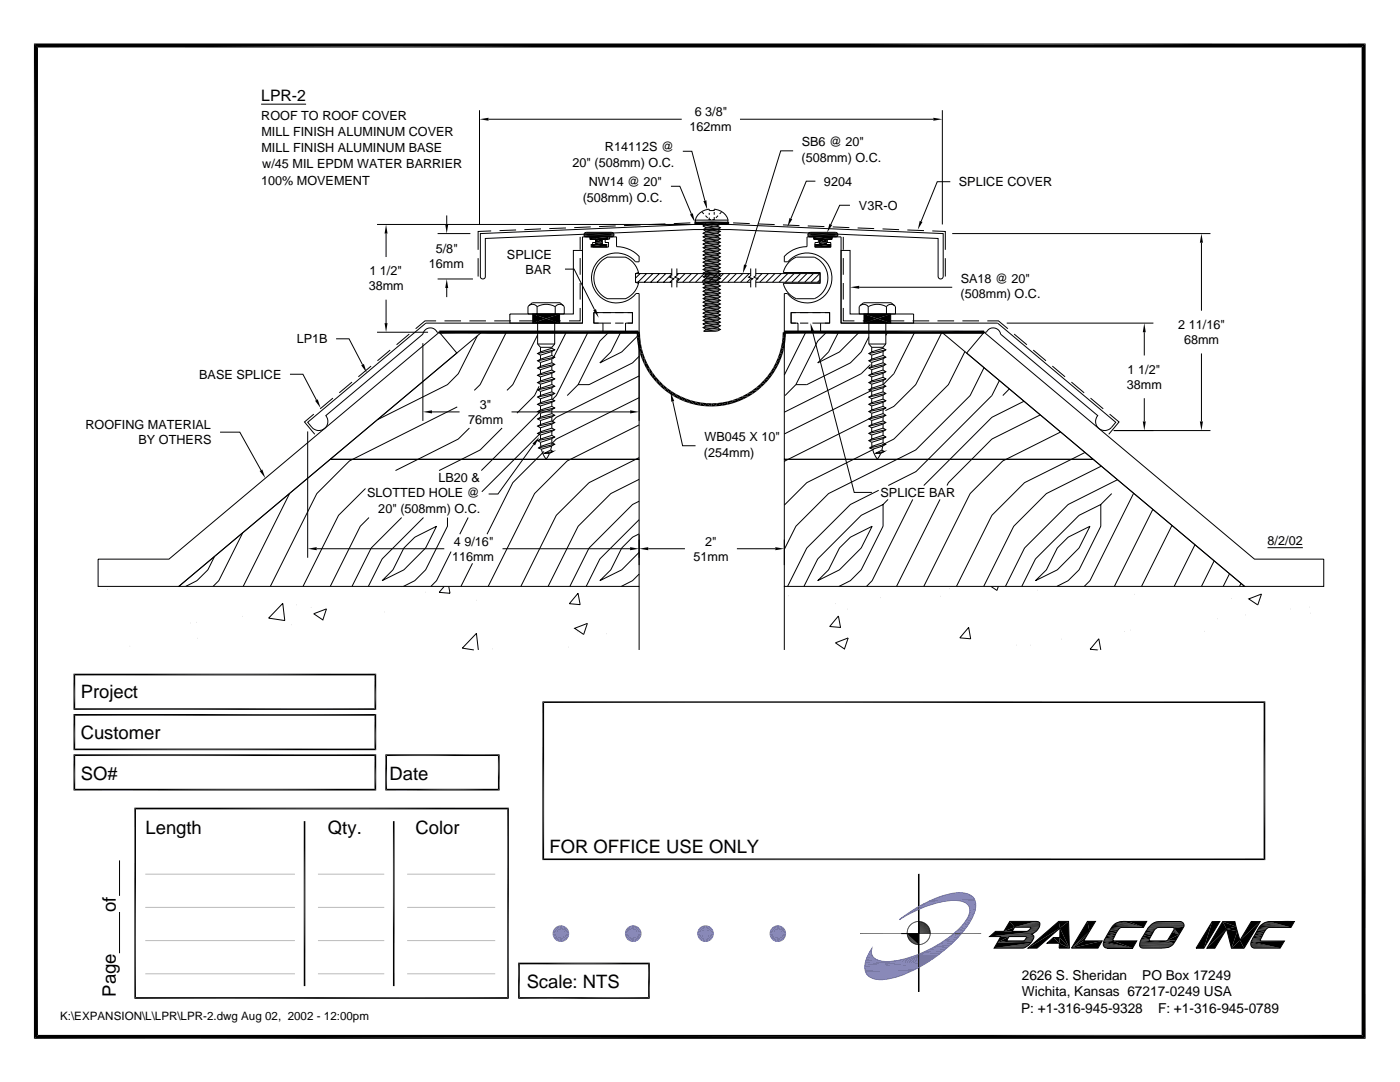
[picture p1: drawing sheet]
<svg xmlns="http://www.w3.org/2000/svg" width="279mm" height="216mm" viewBox="0 0 279 216" stroke-linecap="round" stroke-linejoin="round" font-family="sans-serif">
<defs><g id="words">
<g font-size="3.7">
<text x="16.1" y="139.4">Project</text>
<text x="16.1" y="147.4">Customer</text>
<text x="16.1" y="155.6">SO#</text>
<text x="77.7" y="155.6">Date</text>
<text x="29" y="166.3">Length</text>
<text x="65.4" y="166.3">Qty.</text>
<text x="82.9" y="166.3">Color</text>
<text x="109.7" y="170.2">FOR OFFICE USE ONLY</text>
<text x="23.1" y="182" transform="rotate(-90 23.1 182)">of</text>
<text x="105.1" y="197.2">Scale: NTS</text>
<text x="23.1" y="198.8" transform="rotate(-90 23.1 198.8)">Page</text>
</g>
<text font-size="3.2" x="52.1" y="20.1">LPR-2</text>
<g font-size="2.7">
<text x="203.9" y="195.5">2626 S. Sheridan</text>
<text x="228" y="195.5">PO Box 17249</text>
<text x="203.8" y="202.1">P: +1-316-945-9328</text>
<text x="204" y="198.8">Wichita, Kansas 67217-0249 USA</text>
<text x="231.1" y="202.1">F: +1-316-945-0789</text>
</g>
<g font-size="2.5">
<text x="52.2" y="23.9">ROOF TO ROOF COVER</text>
<text x="138.6" y="23.2">6 3/8&quot;</text>
<text x="52.2" y="27.2">MILL FINISH ALUMINUM COVER</text>
<text x="137.6" y="26.2">162mm</text>
<text x="160" y="29.2">SB6 @ 20&quot;</text>
<text x="52.2" y="30.4">MILL FINISH ALUMINUM BASE</text>
<text x="52.3" y="33.6">w/45 MIL EPDM WATER BARRIER</text>
<text x="114.2" y="33.3">20&quot; (508mm) O.C.</text>
<text x="120.7" y="30.2">R14112S @</text>
<text x="160" y="32.3">(508mm) O.C.</text>
<text x="52.1" y="36.8">100% MOVEMENT</text>
<text x="116.3" y="40.2">(508mm) O.C.</text>
<text x="117.5" y="37.2">NW14 @ 20&quot;</text>
<text x="164.4" y="37">9204</text>
<text x="171.4" y="41.9">V3R-O</text>
<text x="191.4" y="37.1">SPLICE COVER</text>
<text x="85.6" y="53.6">16mm</text>
<text x="87" y="50.5">5/8&quot;</text>
<text x="101.2" y="51.7">SPLICE</text>
<text x="73.6" y="58">38mm</text>
<text x="73.7" y="54.9">1 1/2&quot;</text>
<text x="104.9" y="54.8">BAR</text>
<text x="191.7" y="59.5">(508mm) O.C.</text>
<text x="191.7" y="56.5">SA18 @ 20&quot;</text>
<text x="235.1" y="65.6">2 11/16&quot;</text>
<text x="59.2" y="68.5">LP1B</text>
<text x="236.3" y="68.7">68mm</text>
<text x="39.8" y="75.6">BASE SPLICE</text>
<text x="224.9" y="77.6">38mm</text>
<text x="225" y="74.6">1 1/2&quot;</text>
<text x="95.8" y="81.6">3&quot;</text>
<text x="17.1" y="85.6">ROOFING MATERIAL</text>
<text x="27.6" y="88.6">BY OTHERS</text>
<text x="93.4" y="84.6">76mm</text>
<text x="140.6" y="88.1">WB045 X 10&quot;</text>
<text x="140.5" y="91.1">(254mm)</text>
<text x="73.3" y="99.2">SLOTTED HOLE @</text>
<text x="87.5" y="96.2">LB20 &amp;</text>
<text x="175.7" y="99.2">SPLICE BAR</text>
<text x="75.5" y="102.3">20&quot; (508mm) O.C.</text>
<text x="90.2" y="111.9">116mm</text>
<text x="90.6" y="108.9">4 9/16&quot;</text>
<text x="138.4" y="111.9">51mm</text>
<text x="140.8" y="108.9">2&quot;</text>
<text x="253" y="108.7">8/2/02</text>
</g>
<text font-size="2.3" x="12" y="203.6">K:\EXPANSION\L\LPR\LPR-2.dwg Aug 02, 2002 - 12:00pm</text>
</g></defs>
<g fill="none" stroke="#000" stroke-width=".2">
<path d="M52.1 20.8h9M95.7 22v22.8M97.5 23.8h38.6M133.9 37.2h1.8l2.3 5.5M136.3 30.2h1.8l2.6 9.8M147.7 23.8h38.6M158.3 30.1h-2.5l-7 22.8M162.7 36.2h-1.8l-3.1 7.4M188.1 22v22.8M189.7 36.3h-2.7l-3.2 7.9M75.2 44.8h64.7M77 46.6v4.7"/>
<path d="M77 59.8v4.7M87.3 46.6h6.6M87.3 55.7h7.1M89.2 43v1.8M89.2 57.5v1.8M95.4 51.5v3.7M95.9 46.6l42.5-1.8h3.5l.1 .1 .2-.1h3.5l42.5 1.8v8.6a.51 .51 0 0 1-.5 .5 .51 .51 0 0 1-.5-.5v-7.6l-41.6-1.8h-7.1l-41.6 1.8v7.6a.5 .5 0 0 1-.5 .5 .5 .5 0 0 1-.5-.5zM98 46.1l-2.6 .1v3.6M103 45.9l-3.3 .1M108 45.7l-3.4 .1M112.8 53.7h1.8l4.1 8.1M112.9 45.5l-3.3 .1"/>
<path d="M114.4 50h1.8v14.5h-14.5v-1.8h12.7zM115.8 47.3v2.5M115.8 51.5v3.3M115.8 56.5v3.3M116.6 47.1h5.9M116.6 47h5.9M116.6 46.7h5.9M116.6 46.6h5.9M116.6 47.2h5.8M116.7 46.4h5.7M116.8 46.4h5.4M117.3 46.9h-.2l.2-.1a15.1 15.1 0 0 0 4.5 0l.2 .1h-.2"/>
<path d="M117.6 46.8h3.9M117.9 45.3l-3.3 .1M118 48.8h3.1M118 47.3v.4M118.4 46.9h2.2M119 47.7v.7h-.7v.9h3.1v-.9h-.6v-.7M119.8 52.3l1.4-1h3.6a4.5 4.5 0 0 1 2.6 3.1l-.6 .2v1.7l.6 .2a4.4 4.4 0 0 1-2.6 3.1h-3.6a4.5 4.5 0 0 1-1.4-7.3zM121.3 47.3v.4h-1.1l.1 1.1h.8v.5h-3.1v-.5h.8l.1-1.1h-1.2v-.4h-.9l-.3-.5 .2-.3 .3-.1h5l.5 .2v.4l-.2 .3M121.7 47.3v.4h-4M122.9 45.1l-3.4 .1M126.8 56.3h7.3M126.8 54.6h7.3"/>
<path d="M127.7 54.6l-.9 .9M127.8 44.9l-3.3 .1M129 54.6l-1.7 1.7M130.3 54.6l-1.7 1.7M131.6 54.6l-1.7 1.7M132.8 44.7l-3.3 .1M132.9 54.6l-1.8 1.7M134.1 53.6v1.4l-.5 .3 .9 .3-.4 .3v1.4M134.1 54.7l-1.7 1.6M134.1 55.9l-.4 .4M134.4 55.6l-.2 .2M134.8 55.2l-.1 .1"/>
<path d="M135.1 53.6v1.4l-.4 .3 .8 .3-.4 .3v1.4M135.1 56.3h14.7M135.1 54.6h14.7M135.4 54.6l-.3 .3M136.7 54.6l-1.6 1.6M137.8 44.5l-3.3 .1M138 54.6l-1.8 1.7M138.7 44.4h6.7v.4h-6.7zM138.8 43.9a3.1 3.1 0 0 1 2.7-2.2v.3h1v-.3a3.1 3.1 0 0 1 2.8 2.2M138.8 43.9h6.5l-.1 .5h-6.3zM139.3 54.6l-1.8 1.7M139.4 44.4l2.6-.1 2.7 .1"/>
<path d="M140.1 42.3l.4 .4M140.3 45.1l.5-.3 2.5-.4 .5 .3-.5 .3-2.5 .4zM140.3 49.4l.5-.3 2.5-.3 .5 .3-.5 .3-2.5 .3zM140.3 50.2l.5-.3 2.5-.4 .5 .3-.5 .3-2.5 .3zM140.3 55.2l.5-.3 2.5-.3 .5 .3-.5 .3-2.5 .3zM140.3 56l.5-.3 2.5-.4 .5 .3-.5 .3-2.5 .3zM140.3 56.7l.5-.3 2.5-.4 .5 .3-.5 .3-2.5 .4zM140.3 57.4l.5-.3 2.5-.4 .5 .3-.5 .3-2.5 .4zM140.3 58.1l.5-.3 2.5-.3 .5 .3-.5 .3-2.5 .3zM140.3 58.8l.5-.2 2.5-.4 .5 .3-.5 .3-2.5 .3zM140.3 59.6l.5-.3 2.5-.4 .5 .3-.5 .3-2.5 .4zM140.3 50.9l.5-.3 2.5-.4 .5 .3-.5 .3-2.5 .4z"/>
<path d="M140.3 51.6l.5-.3 2.5-.3 .5 .2-.5 .3-2.5 .4zM140.3 52.3l.5-.3 2.5-.3 .5 .3-.5 .3-2.5 .3zM140.3 53.1l.5-.3 2.5-.4 .5 .3-.5 .3-2.5 .3zM140.3 53.8l.5-.3 2.5-.4 .5 .3-.5 .3-2.5 .4zM140.3 54.5l.5-.3 2.5-.3 .5 .2-.5 .3-2.5 .4zM140.3 45.8l.5-.3 2.5-.3 .5 .2-.5 .3-2.5 .4zM140.3 46.5l.5-.3 2.5-.3 .5 .3-.5 .3-2.5 .3zM140.3 47.3l.5-.3 2.5-.4 .5 .3-.5 .3-2.5 .3zM140.3 48l.5-.3 2.5-.4 .5 .3-.5 .3-2.5 .4zM140.3 48.7l.5-.3 2.5-.3 .5 .2-.5 .3-2.5 .4zM140.5 54.6l-1.7 1.7M140.8 43l.4 .5"/>
<path d="M140.8 44.4v.4M140.8 45.4v.1M140.8 46.1v.1M140.8 46.8v.2M140.8 47.5v.2M140.8 48.3v.1M140.8 49v.1M140.8 49.7v.2M140.8 50.4v.2M140.8 51.2v.1M140.8 51.9v.1M140.8 52.6v.2"/>
<path d="M140.8 53.3v.2M140.8 54.1v.1M140.8 54.8v.1M140.8 55.5v.2M140.8 56.2v.2M140.8 57v.1M140.8 57.7v.1M140.8 58.4v.2M140.8 59.1v.2M140.8 59.9v.1M141.4 43.7l.1 .1M141.5 43.4v.4h.4"/>
<path d="M141.5 42.5v.4M141.8 54.6l-1.7 1.7M142.2 43.8h.3M142.5 42.3v.5M142.5 43.3v.5M142.6 43.7l-.1 .1M143.1 54.6l-1.7 1.7M143.3 44.4h.1M143.3 45v.2M143.3 45.7v.2M143.3 46.5v.1M143.3 47.2v.1"/>
<path d="M143.3 47.9v.2M143.3 48.6v.2M143.3 49.4v.1M143.3 50.1v.1M143.3 50.8v.2M143.3 51.5v.2M143.3 52.3v.1M143.3 53v.1M143.3 53.7v.2M143.3 54.4v.2M143.3 55.2v.1M143.3 55.9v.1"/>
<path d="M143.3 56.6v.1M143.3 57.3v.2M143.3 58.1v.1M143.3 58.8v.1M143.3 59.5v.1M143.3 43l-.4 .5M143.8 44.7l-3.5 .4M143.8 49.1l-3.5 .3M143.8 49.8l-3.5 .4M143.8 54.9l-3.5 .3M143.8 55.6l-3.5 .4M143.8 56.3l-3.5 .4"/>
<path d="M143.8 57l-3.5 .4M143.8 57.8l-3.5 .3M143.8 58.5l-3.5 .3M143.8 59.2l-3.5 .4M143.8 59.9l-3.5 .4M143.8 50.5l-3.5 .4M143.8 51.2l-3.5 .4M143.8 52l-3.5 .3M143.8 52.7l-3.5 .4M143.8 53.4l-3.5 .4M143.8 54.1l-3.5 .4M143.8 45.4l-3.5 .4"/>
<path d="M143.8 46.2l-3.5 .3M143.8 46.9l-3.5 .4M143.8 47.6l-3.5 .4M143.8 48.3l-3.5 .4M144 42.3l-.4 .4M144.4 54.6l-1.7 1.7M145.7 54.6l-1.8 1.7M146.3 44.5l3.3 .1M147 54.6l-1.8 1.7M148.2 54.6l-1.7 1.7M149.5 54.6l-1.7 1.7M149.8 53.6v1.4l-.4 .3 .8 .3-.4 .3v1.4"/>
<path d="M149.9 55.5l-.8 .8M150.8 54.6h12.9v1.7h-12.9M150.8 53.6v1.4l-.4 .3 .9 .3-.5 .3v1.4M151.3 44.7l3.3 .1M152.1 54.6l-1 1M153.4 54.6l-1.8 1.7M154.6 54.6l-1.7 1.7M155.9 54.6l-1.7 1.7M156.3 44.9l3.3 .1M157.2 54.6l-1.7 1.7M157.4 52.3l1.5-1h3.6a4.5 4.5 0 0 1 2.7 4.2 4.5 4.5 0 0 1-2.7 4.1h-3.6a4.5 4.5 0 0 1-2.6-3.1h7.4v-2.1h-7.4a4.5 4.5 0 0 1 1.1-2.1zM158.5 54.6l-1.8 1.7"/>
<path d="M159.8 54.6l-1.8 1.7M161 54.6l-1.7 1.7M161.2 45.1l3.3 .1M161.2 47.1h6M161.2 47h6M161.3 46.7h5.9M161.3 46.6h5.9M161.4 47.2h5.7M161.4 46.4h5.7M161.5 47.3l-.3-.3 .1-.4 .4-.2h5.2l.3 .4-.2 .5h-1v.4h-1.1l.1 1.1h.8v.5h-3.1v-.5h.8l.1-1.1h-1.2v-.4v.4h3.6v-.4M161.5 46.4h5.4M162 46.9h-.2l.2-.1a15.1 15.1 0 0 0 4.5 0h.1l-.1 .1"/>
<path d="M162.3 46.8h3.9M162.3 54.6l-1.7 1.7M162.7 48.8h3.1M163.1 46.9h2.2M163.3 47.7v.7h-.7v.9h3.2v-.9h-.7v-.7M163.6 54.6l-1.7 1.7M163.7 55.8l-.5 .5M166.2 45.3l3.3 .1M167.9 50h1.8v12.7h12.6v1.8h-14.4zM168.3 47.3v2.5M168.3 51.5v3.3M168.3 56.5v3.3"/>
<path d="M169.6 41h-2l-1.8 3.8M171.2 45.5l3.3 .1M171.5 57.3h18.5M176.1 45.7l3.3 .1M181.1 45.9l3.3 .1M186.1 46.1l2.6 .1v3.6M188.7 51.5v3.7M190 46.6h51.6M239.8 48.4v13.6M57.9 74.7h2.6l2.7 5.1M66.4 79.4l-2.5 2.2M67.1 67.6h2.6l2.6 5.2"/>
<path d="M70.3 76.2l-2.6 2.2M74.1 73l-2.6 2.2M75.2 66.3h10.2M77.9 69.8l-2.6 2.2M81.7 66.7l-2.6 2.1M84.4 68.5v15.5M87 64h-2.2l-1.8 1.6M88.7 64h3.3M93.7 64h3.3M95.3 67l-3.8 7.6-2.2 2.2-13.9 6.9M98.6 64h3.4M101 66.3l-5.2 10.5-1.1 1.1"/>
<path d="M103.6 64h3.3M105.6 61l.6-.6h5.6l.6 .6M106.3 62.7h5.4v1.8h-5.4zM107.2 61.2a1.11 1.11 0 0 0-1.8 0v1.5h7.2v-1.5a1.09 1.09 0 0 0-1.8 0M107.2 61.2a3.7 3.7 0 0 1 3.6 0M107.2 61.2v1.5M107.3 68.6l.6 .7h2.2M107.3 62.7v5.9M107.3 68.6h3.4M107.3 66.8l-5 10-1.1 1.1M107.6 77.1l-.9 1.8-3.5 3.5M107.9 70.2l-.6 .3 .6 .4"/>
<path d="M107.9 69.3v.9l2.2-.7M107.9 74.6l-.6 .3 .6 .3M107.9 73.8v.8l2.2-.8M107.9 79.6v.7l2.2-.7M107.9 76l-.6 .3 .6 .4M107.9 75.2v.8l2.2-.7M107.9 77.5l-.6 .3 .6 .3M107.9 76.7v.8l2.2-.8M107.9 78.9l-.6 .3 .6 .4M107.9 78.1v.8l2.2-.7M107.9 71.7l-.6 .3 .6 .3M107.9 70.9v.8l2.2-.8"/>
<path d="M107.9 73.1l-.6 .3 .6 .4M107.9 72.3v.8l2.2-.7M107.9 76.6h-.1M108.6 64h3.3M110.1 69.3v.2l.6 .3-.6 .3-2.2 .8M110.1 73v.8l.6 .4-.6 .3-2.2 .7M110.1 78.8v.8l.6 .4-.6 .3-2.2 .7M110.1 74.5v.8l.6 .3-.6 .3-2.2 .8M110.1 75.9v.8l.6 .4-.6 .3-2.2 .7M110.1 77.4v.8l.6 .3-.6 .3-2.2 .8M110.1 70.1v.8l.6 .4-2.8 1M110.1 71.6v.8l.6 .3-.6 .3-2.2 .8"/>
<path d="M110.7 62.7v5.9M110.7 68.6l-.6 .7M110.7 69.8l-3.4 .7M110.7 74.2l-3.4 .7M110.7 80l-3.4 .7M110.7 75.6l-3.4 .7M110.7 77.1l-3.4 .7M110.7 78.5l-3.4 .7M110.7 71.3l-3.4 .7M110.7 72.7l-3.4 .7M110.8 61.2v1.5M113 66.3l-2.7 5.3"/>
<path d="M115.4 76.8l-2.2 2.1M115.8 61.4v2.6h-2.2M117.3 66.3l-6.3 12.6-.9 .9M119.5 62.4h-1v2.1h1M120.3 62.4h1.6M120.3 64.5v1.8h-33.1a1.5 1.5 0 0 0-1.5-.9 1.5 1.5 0 0 0-1.3 1.3l-19.4 16.2a1.82 1.82 0 0 1-.2 2.6 1.82 1.82 0 0 1-2.6-.2l-.8-1 23.6-19.8h31.2v-17.2h6.8v1.9a6.3 6.3 0 0 1 4.6 2v1h-.8a5 5 0 0 0-7.2-.3 5 5 0 0 0 .1 7.3 5 5 0 0 0 7.2-.6h.7v7.7h-2.8v-1.8h1.4v-2.1h-7.7v2.1h3.4M121.5 66.3l-1.8 1.8-4.3 8.7M122.8 64.5h1.6M122.8 62.4h1.6M123.9 66.3l-2 3.9-2.2 2.2 4.4-2.2 3.3-3.3M125.3 62.4h.9v2.1h-.9M127.6 68.1v15.9"/>
<path d="M127.6 71.1l-1.4 1.3-8.6 4.4h-2.2M127.6 79.4l-16.6 8.2-1 1.1M127.6 75l-16.6 8.3-.9 .9M140.3 61.7l.5-.2 2.5-.4 .5 .3-.5 .3-2.5 .3zM140.3 62.5l.5-.3 2.5-.4 .5 .3-.5 .3-2.5 .4zM140.3 63.2l.5-.3 2.5-.4 .5 .3-.5 .3-2.5 .4zM140.3 63.9l.5-.3 2.5-.3 .5 .3-.5 .2-2.5 .4zM140.3 64.6l.5-.2 2.5-.4 .5 .3-.5 .3-2.5 .3zM140.3 65.4l.5-.3 2.5-.4 .5 .3-.5 .3-2.5 .4zM140.3 60.3l.5-.3 2.5-.4 .5 .3-.5 .3-2.5 .4zM140.3 61l.5-.3 2.5-.3 .5 .3-.5 .2-2.5 .4zM140.4 66.1l.4-.3 2.5-.4 .5 .3-1.1 .4z"/>
<path d="M140.8 60.6v.1M140.8 61.3v.2M140.8 62v.2M140.8 62.8v.1M140.8 63.5v.1M140.8 64.2v.2M140.8 64.9v.2M140.8 65.7v.1M143.3 60.2v.2M143.3 60.9v.2M143.3 61.7v.1M143.3 62.4v.1"/>
<path d="M143.3 63.1v.2M143.3 63.8v.2M143.3 64.6v.1M143.3 65.3v.1M143.8 65.7l-3.4 .4M143.8 61.4l-3.5 .3M143.8 62.1l-3.5 .4M143.8 62.8l-3.5 .4M143.8 63.6l-3.5 .3M143.8 64.3l-3.5 .3M143.8 65l-3.5 .4M143.8 60.7l-3.5 .3"/>
<path d="M156.5 66.3h31.5l30.2 25.4h-61.7zM158.8 62.4h-.9v2.1h.9M158.8 76.8l-2.1 2.1M159.7 64.5h1.6M159.7 62.4h1.6M160.8 66.3l-4.3 8.5M162.1 64.5h3.5v-2.1h-7.7v2.1h1.4v1.8h-2.8v-7.7h.6a5 5 0 0 0 7.3 .6 5 5 0 0 0 .1-7.3 5 5 0 0 0-7.3 .3h-.7v-1a6.2 6.2 0 0 1 4.6-2v-1.9h6.8v17.2h31.2l23.6 19.8a2.93 2.93 0 0 1-2.1 1.6 1.81 1.81 0 0 1-1.8-1 1.81 1.81 0 0 1 .3-2l-19.4-16.2a1.5 1.5 0 0 0-1.3-1.3 1.5 1.5 0 0 0-1.5 .9h-33.1v-1.8M162.1 62.4h1.7M162.2 66.2l8.3 32.1h3.5M164.6 62.4h1v2.1h-1M165 66.3l-1.8 1.8-4.4 8.7M167.3 66.3l-1.9 3.9-2.2 2.2 4.3-2.2 4-3.9"/>
<path d="M168.3 61.4v2.6h2.2M171.6 61l.7-.6h5.5l.7 .6M172.2 64h3.3M172.4 62.7h5.4v1.8h-5.4zM173.3 61.2a1.09 1.09 0 0 0-1.8 0v1.5h7.2v-1.5a1.09 1.09 0 0 0-1.8 0M173.3 61.2a3.7 3.7 0 0 1 3.6 0M173.3 61.2v1.5M173.4 68.6l.6 .7h2.2M173.4 68.6h3.4M173.4 62.7v5.9M173.4 67.2l-1.5 3-2.2 2.2-8.7 4.4h-2.2M173.7 72.7l-1.8 1.9-15.4 7.7"/>
<path d="M174 70.2l-.6 .3 .6 .4M174 69.3v.9l2.2-.7M174 74.6l-.6 .3 .6 .3M174 73.8v.8l2.2-.8M174 79.6v.7l2.2-.7M174 76l-.6 .3 .6 .4M174 75.2v.8l2.2-.7M174 77.5l-.6 .3 .6 .3M174 76.7v.8l2.2-.8M174 78.9l-.6 .3 .6 .4M174 78.1v.8l2.2-.7M174 71.7l-.6 .3 .6 .3"/>
<path d="M174 70.9v.8l2.2-.8M174 73.1l-.6 .3 .6 .4M174 72.3v.8l2.2-.7M174 77.9l-17.5 8.7M176.2 69.3v.2l.6 .3-.6 .3-2.2 .8M176.2 73v.8l.6 .4-.6 .3-2.2 .7M176.2 78.8v.8l.6 .4-.6 .3-2.2 .7M176.2 74.5v.8l.6 .3-.6 .3-2.2 .8M176.2 75.9v.8l.6 .4-.6 .3-2.2 .7M176.2 77.4v.8l.6 .3-.6 .3-2.2 .8M176.2 70.1v.8l.6 .4-.6 .3-2.2 .7M176.2 71.6v.8l.6 .3-.6 .3-2.2 .8"/>
<path d="M176.2 76.8h.1M176.8 62.7v5.9M176.8 68.6l-.6 .7M176.8 69.8l-3.4 .7M176.8 74.2l-3.4 .7M176.8 80l-3.4 .7M176.8 75.6l-3.4 .7M176.8 77.1l-3.4 .7M176.8 78.5l-3.4 .7M176.8 71.3l-3.4 .7M176.8 72.7l-3.4 .7M176.9 61.2v1.5"/>
<path d="M177.1 66.3l-.3 .6M177.1 64h3.4M182.1 64h3.3M182.5 66.3l-4.1 8.3-2.2 2.2M187.1 64h3.3M188 66.3l-5.2 10.5-4.4 4.3-1.7 .8M192.1 64h3.3M192.6 70.1l-3.3 6.7-10.9 10.8-2.4 1.2M196.4 73.4l-2.8 5.5-10.8 10.9-17.4 8.7-6.6 6.5-2.3 4.6M196.4 66.3l54 45.3h13.8v5.4h-15.8l-55.5-46.6zM197 64h2.3l1.8 1.6M199.5 75.9l-1.5 3-15.2 15.2-5.5 2.8"/>
<path d="M200.9 64.5h29.3M201.4 77.6l-1.3 1.3M202.4 66.7l2.5 2.1M206.2 69.8l2.5 2.2M210 73l2.6 2.2M213.8 76.2l2.6 2.2M217.6 79.4l2.6 2.2M228.4 66.3v4.6M228.4 79.5v4.6M239.8 70.5v13.6M43.9 86.2h4l4.2 7.6M57.8 98.4l-9.3 18.6"/>
<path d="M61.4 86.1v25.2M62.6 82.6l-1.8 1.6 2 2.5M72.9 97.5l-5.3 5.3-7.1 14.2M86.2 82.2h5.5M91.2 81.2l-21.5 10.8-6.5 6.5-9.2 18.5M93.7 85.4l-2.2 2.2-12.6 6.3M100.2 85.4l-4.4 4.4-8.2 4.1M102.1 82.2h23.7M106.5 88.7l-7.1 9.9h-1.9M107.9 86.1l-.6 .4 .6 .3M107.9 85.4v.7l2.2-.7M107.9 87.6l-.6 .3 .6 .4"/>
<path d="M107.9 86.8v.8l2.2-.7M107.9 80.3l-.6 .4 .6 .3M107.9 81.8l-.6 .3 .6 .4M107.9 81v.8l2.2-.7M107.9 83.2l-.6 .4 .6 .3M107.9 82.5v.7l2.2-.7M107.9 84.7l-.6 .3 .6 .4M107.9 83.9v.8l2.2-.7M107.9 88.3v.8M107.9 82.1l-11.8 11.8M107.9 86.4l-11.7 11.7M107.9 89.1l-.4 .3 .5 .2"/>
<path d="M108 89.6l1 2.1 .7-1.2M108.6 90.1l-6.3 6.2-5.1 10.3M108.7 90.4l1.7-.3-.7 .4M109.9 89.8l-1.2 .6 1 .1M109.9 89.8l.5 .3M110.1 89l-.2 .8M110.1 88.3l.6 .3-.6 .4-2.1 .6M110.1 84.6v.8l.6 .3-.6 .4-2.2 .7M110.1 86.1v.8l.6 .3-2.8 1.1M110.1 80.3v.8l.6 .3-.6 .3-2.2 .8M110.1 81.7v.8l.6 .4-.6 .3-2.2 .7M110.1 83.2v.8l.6 .3-2.8 1.1"/>
<path d="M110.1 87.5v.8M110.1 88.3l-2.2 .8M110.7 88.6l-3.2 .8M110.7 85.7l-3.4 .8M110.7 87.2l-3.4 .7M110.7 81.4l-3.4 .7M110.7 82.9l-3.4 .7M110.7 84.3l-3.4 .7M127.6 95.7l-5.7 2.8-6.5 6.5-6 12M127.6 84.8l-14.4 7.2-6.5 6.5-9.3 18.5M127.6 91.3l-10 5-6.6 6.5-7.1 14.2M134.3 80.1l1.9 8.8h2.6"/>
<path d="M156.5 91.7h61.7l30.2 25.3h-91.9zM174 86.1l-.6 .4 .6 .3M174 85.4v.7l2.2-.7M174 87.6l-.6 .3 .6 .4M174 86.8v.8l2.2-.7M174 80.3l-.6 .4 .6 .3M174 81.8l-.6 .3 .6 .4M174 81v.8l2.2-.7M174 83.2l-.6 .4 .6 .3M174 82.5v.7l2.2-.7M174 84.7l-.6 .3 .6 .4M174 83.9v.8l2.2-.7"/>
<path d="M174 88.3v.8M174 83.3l-17.5 8.8M174 89.1l-.4 .3 .5 .2M174.1 89.6l1 2.1 .7-1.2M174.4 89.6l-13.4 6.7-4.5 4.5M174.8 90.4l1.7-.3-.7 .4M175.4 97.8l-5.7 2.9-8.7 8.6-3.8 7.7M176 89.8l-1.2 .6 1 .1M176 89.8l.5 .3M176.2 89l-.2 .8M176.2 88.3l.6 .3-.6 .4-2.1 .6M176.2 84.6v.8l.6 .3-.6 .4-2.2 .7"/>
<path d="M176.2 86.1v.8l.6 .3-.6 .3-2.2 .8M176.2 80.3v.8l.6 .3-.6 .3-2.2 .8M176.2 81.7v.8l.6 .4-.6 .3-2.2 .7M176.2 83.2v.8l.6 .3-.6 .3-2.2 .8M176.2 87.5v.8M176.2 88.3l-2.2 .8M176.8 88.6l-3.2 .8M176.8 85.7l-3.4 .8M176.8 87.2l-3.4 .7M176.8 81.4l-3.4 .7M176.8 82.9l-3.4 .7M176.8 84.3l-3.4 .7"/>
<path d="M177.2 99.7l-1 1M182.2 99.7l-8.1 16.2-1.2 1.1M187.6 99.7l-8.7 17.3M204.4 80.1l-6.4 3.2-13.6 13.6M207.6 82.8l-9.6 4.8-8.7 8.7-.3 .6M211.7 86.2l-11.6 5.8-6.5 6.5-9.2 18.5M216.6 90.3l-12.1 6-6.5 6.5-7.1 14.2M219.8 93l-11 5.5-6.5 6.5-6 12M221.4 82.6l1.9 1.6-2 2.5M221.9 98.5l-2.2 2.2M222.3 85.9h19.3M223 95.7l-9.8 5-8.7 8.6-3.8 7.7"/>
<path d="M226.3 98.4l-8.8 17.5-1.1 1.1M19.6 111.6h14.1l54-45.3 3.5 4.1-55.5 46.6h-16.1zM21.5 117.6h.1M35.7 117l30.2-25.3h61.7v-25.4h-31.5l-30.2 25.4h61.7v25.3zM42.8 111l-1.3 2.7-2.2 2.2-2.2 1.1M48.5 106.3l-4.8 9.6-1.2 1.1M63.2 109.5h25.5M73.6 103.3l-1.7 1.7-6 12M80.2 103.3l-6.1 6-3.8 7.7M80.2 117.1h.1M80.6 109.3l2.2-2.1 4.3-2.2-2.2 4.3-4.3 4.4-4.3 2.2 2.1-2.2zM84.5 103.3l-8.2 8.2-2.8 5.5"/>
<path d="M84.9 118.2h.1M88.6 117l-.9 1.2 2.1 .2-.2-1.4M89.3 103.3v1.7l-4.4 8.7-2.1 2.2-2.3 1.1M90 110.1l-2.9 5.8-1.1 1.1M93.4 103.3l-1.6 3.3M94.3 112.4l-2.3 4.6M95.1 119.8h.1M100.3 109.5h25.5M113.9 117.1h.1M115.4 118.4l.4 2.2-2.2-.1zM127.6 106.7v6.1M127.6 117v12.7"/>
<path d="M127.6 106.5l-1.4 .7-2.1 2.1-2.2 4.4-2.2 2.2 4.4-2.2 3.5-3.5M127.6 114.6l-1.4 1.3-2.2 1.1M127.6 103.7l-7.9 7.8-2.7 5.5M127.6 100l-1.4 .7-8.6 8.6-3.9 7.7M129.4 109.5h7.3M147.1 109.5h7.6M156.5 107.7v5.1M156.5 117v12.7M157.4 118.9h.1M167.5 109.3l2.2-2.1 4.4-2.2-2.2 4.3-4.4 4.4-4.3 2.2 2.2-2.2zM175.8 119.3h.1M176.2 100.7v4.3l-4.3 8.7-2.2 2.2-2.3 1.1"/>
<path d="M176.2 100.7l-4.3 2.1-8.7 8.7-2.8 5.5M187.7 119h.1M189.5 117.5h.1M197.8 117l1.2 .8 .2-.8M207 117.8h.1M211 109.3l2.2-2.1 4.3-2.2-2.2 4.3-4.3 4.4-4.3 2.2 2.1-2.2zM219.7 100.7v4.3l-4.4 8.7-2.1 2.2-2.3 1.1M219.7 100.7l-4.4 2.1-8.6 8.7-2.8 5.5M226.3 118.6h.1M230.1 101.6l-7.7 15.4M233.9 104.8l-6.1 12.2M238.5 108.7l-4.2 8.3"/>
<path d="M242.3 111.9l-2.5 5.1M245.4 114.5l-1.3 2.5M245.7 119.4h.1M247.7 116.4l-.3 .6M249.2 119.5l2.6-1-.8 2.2zM25.9 128.9h.1M38 124.3h.1M39.3 124.2h.1M39.4 127.4h.1M48.3 123h.1M56.4 120.4l.4 3.4-3.2-.5zM58.2 124.7h.1"/>
<path d="M59.1 120.7h.1M62.1 121.2h.1M62.6 122.5l2.6-1-.8 2.2zM76.8 122.1h.1M94.6 129.7l-2.3-.4 2.8-2.9 .4 3.3M98.2 129.5h.1M113.5 129.1h.1M114.7 125.4l2.5-1-.7 2.2zM115.2 126.1h.1M121.1 126.4h.1M166.7 128.3l2.6-1-.8 2.2zM166.7 120.4h.1"/>
<path d="M167.3 122.9l.4 2.3-2.1-.2zM169.1 121.5h.1M193.3 125.2l.4 2.3-2.1-.2zM202.9 128.7h.1M205.6 128.7h.1M211.9 127.5h.1M219.1 129.7l-1.5-.1 1.7-2.1 .4 2.2M219.3 129.6h.1M224.4 126h.1M225.6 125.7h.1M240.4 126h.1M243 123.5h.1"/>
<path d="M248.5 122.7h.1M257.6 121.5h.1M261.3 121.1h.1M261.5 122.3h.1M183.3 174.5h.1v23.3h-.1zM183.4 174.5v6.4M183.3 183.9h.1M183.4 181.4v7.1M183.4 190.4v7.4M183.4 188.5h-.1M197.5 186.9l1.2-1.1h1.6l1.2-1.9h5.2a.7 .7 0 0 1 .8 .3 .7 .7 0 0 1-.1 .8l-.4 .7-1.1 .7 .1 .1a.71 .71 0 0 1 0 1.2l-.8 1-1 .5h-5.8l1.3-2.3zM197.5 186.8h8.8"/>
<path d="M198.4 189.2h5.9M198.4 189.1h6.2M198.7 185.9h8.1M201.4 186.9h3.4a.79 .79 0 0 1-.6 .8h-3.3zM202.5 184.9h5M204.5 189.1l-6.1 .1M220.4 189.1h5.6M220.6 189.1h5.4M220.9 189.2h5.1M221.8 185.1h2.1M221.9 185h6.3M222.2 187.7h4.7"/>
<path d="M225.3 183.9h3.6M227.4 188.8h6.4M227.4 188.7h6.6M227.4 188.5h6.7M227.5 188.2h6.8M227.5 188.9h6.1M227.5 187.8h2.1M227.6 189h5.7M227.7 189.1h5.4M227.8 189.1h4.6M228 189.2h4M229.2 185.1h2.1"/>
<path d="M229.2 185h7.1M229.4 184.8h6.9M229.6 184.7h6.7M229.6 184.6h6.7M229.8 184.5h6.5M229.8 184.4h6.5M230 184.4h6.3M230 184.3h6.2M230.2 184.2h6M230.2 184.1h5.9M230.4 184h5.6M230.6 184h5.3"/>
<path d="M230.7 183.9h5.1M231 183.9h4.8M233.4 189h-5.8M233.5 188.9h-6M244 183.9h2.4l1.1 3.7 2.2-3.7h1.8l-3.2 5.3h-2.5l-1-3.8-2.4 3.8h-1.5zM249.7 187.8h6.6M249.9 189.1h5.6M250.2 189.2h5.3M251.2 185.1h2.1M251.4 185h6.2M251.7 184.6a2.82 2.82 0 0 1 2-.7h4.6l-.7 1.2h-4.4a4.2 4.2 0 0 0-1.6 2.6l4.7 .1-.8 1.4h-5a.9 .9 0 0 1-.9-.5 .9 .9 0 0 1 .2-1l1.4-2.5zM253.3 183.9h5"/>
<path d="M253.5 183.9h4.8"/>
</g>
<g fill="#000">
<path d="M6.8 8.7h265.7l-264.9 .8zM7.6 9.5l264.9-.8-.8 .8zM271.7 9.5l.8 197.8-.8-.8zM272.5 8.7v198.6l-.8-197.8zM95.7 23.8l1.8-.3v.6zM140.4 40.1l.6-.1 .1 1.8zM186.3 23.5l1.8 .3-1.8 .3zM77 44.8l.3 1.8h-.5zM88.9 44.8h.6l-.3 1.8zM89.2 55.7l.3 1.8h-.6zM116.5 46.8l.6 .1-.5 .1zM116.6 46.6l1 .2z"/>
<path d="M116.6 46.6l.7 .2h-.8zM116.6 47l.6-.1zM116.5 46.8l.6 .1zM116.6 47l.7-.1zM116.5 46.8h.8zM118 48.8l3.1 .5h-3.1zM118.9 48.4l1.4 .4h-1.5zM118.9 47.7l1.3 .7h-1.3zM118.9 48.4h1.3l.1 .4zM118.9 47.7h1.3v.7zM118 48.8h3.1v.5zM121.8 46.8h.7z"/>
<path d="M121.8 46.9l.7 .1zM121.9 46.8h.6zM121.9 46.9l.6 .1zM121.5 46.8l1-.2zM121.8 46.8l.7-.2v.2zM122 46.9l.5-.1v.2zM137.7 42.8l.6-.2 .4 1.8zM148.5 52.8l.6 .2-.9 1.6zM157.6 43.5l.5 .2-1 1.6zM161.2 46.8l.6 .1-.6 .1zM161.3 46.6l1 .2zM161.3 46.6l.7 .2h-.8z"/>
<path d="M161.2 47l.7-.1zM161.2 46.8h.6zM161.2 47l.8-.1zM161.2 46.8h.8zM162.7 48.8h3.1l-3.1 .5zM163.6 48.4h1.3l-1.4 .4zM163.6 47.7h1.3l-1.3 .7zM163.5 48.8l1.4-.4 .1 .4zM163.6 48.4l1.3-.7v.7zM162.7 49.3l3.1-.5v.5zM165.5 44.6l.6 .3-1 1.5zM166.5 46.8h.7z"/>
<path d="M166.5 46.9l.7 .1zM166.6 46.9l.6 .1zM166.6 46.8h.6zM166.2 46.8l1-.2zM166.5 46.8l.7-.2v.2zM166.6 46.9l.6-.1v.2zM169.7 57.3l1.8-.3v.6zM183.6 44.1l.5 .2-.9 1.5zM239.8 46.6l.3 1.8h-.6zM62.9 80l.5-.3 .6 1.7zM72.1 72.9l.5-.3 .6 1.8zM76.8 64.5h.5l-.3 1.8z"/>
<path d="M87.7 66h39.7l-39.7 .6zM87.7 66.6l39.7-.6v.6zM106.3 62.7l2.7 .9-2.7 .9zM106.3 64.5l2.7-.9 2.7 .9zM109 63.6l2.7-.9v1.8zM106.3 62.7h5.4l-2.7 .9zM118.4 61.9l.5-.2 .6 1.7zM127.1 66.3h.6l-.6 1.1zM127.1 67.4h.7l-.6 1.1zM127.2 68.5l.7-.1-.5 1.2zM127.4 69.6l.7-.2-.4 1.3zM127.7 66.3l.1 1.1h-.7z"/>
<path d="M127.7 70.7l.7-.2-.3 1.2zM127.8 67.4l.1 1-.7 .1zM127.9 68.4l.2 1-.7 .2zM128.1 69.4l.3 1.1-.7 .2zM128.1 71.7l.6-.2-.1 1.2zM128.4 70.5l.3 1-.6 .2zM128.6 72.7l.5-.3v1.3zM128.7 71.5l.4 .9-.5 .3zM129.1 73.7l.5-.3 .1 1.3zM129.1 72.4l.5 1-.5 .3zM129.6 73.4l.6 .9-.5 .4zM129.7 74.7l.5-.4 .1 1.2z"/>
<path d="M130.2 74.3l.7 .8-.6 .4zM130.3 75.5l.6-.4 .2 1.3zM130.9 75.1l.7 .8-.5 .5zM131.1 76.4l.5-.5 .2 1.3zM131.6 75.9l.7 .8-.5 .5zM132.3 76.7l.4 1.2-.9-.7zM132.3 76.7l.8 .7-.4 .5zM133.1 77.4l.5 1.1-.9-.6zM133.1 77.4l.9 .6-.4 .5zM134 78l.5 1.1-.9-.6zM134 78l.9 .6-.4 .5zM134.9 78.6l.6 1.1-1-.6z"/>
<path d="M134.9 78.6l.9 .5-.3 .6zM135.8 79.1l.7 1-1-.4zM135.8 79.1l1 .4-.3 .6zM136.8 79.5l1 .3-.2 .7zM137.8 79.8l1 .3-.1 .7zM146.2 79.8l1-.3 .2 .6zM147.2 79.5l.9-.4 .3 .6zM148.1 79.1l1-.5 .3 .5zM148.1 79.1h1.3l-1 .6zM149.1 78.6l.9-.6 .3 .5zM149.1 78.6l1.2-.1-.9 .6zM150 78l.8-.6 .4 .5z"/>
<path d="M150 78l1.2-.1-.9 .6zM150.8 77.4l.8-.7 .5 .5zM150.8 77.4l1.3-.2-.9 .7zM152.4 75.9l.5 .5-1.3 .3zM151.6 76.7l1.3-.3-.8 .8zM153.1 75.1l.5 .4-1.2 .4zM152.4 75.9l1.2-.4-.7 .9zM153.7 74.3l.5 .4-1.1 .4zM153.1 75.1l1.1-.4-.6 .8zM154.3 73.4l.5 .3-1.1 .6zM153.7 74.3l1.1-.6-.6 1zM154.8 72.4l.6 .3-1.1 .7z"/>
<path d="M155.2 71.5l.6 .2-1 .7zM154.3 73.4l1.1-.7-.6 1zM155.6 70.5l.6 .2-1 .8zM154.8 72.4l1-.7-.4 1zM155.8 69.4l.7 .2-.9 .9zM155.2 71.5l1-.8-.4 1zM156 68.4l.7 .1-.9 .9zM156.2 67.4h.6l-.8 1zM156.2 66.3h.7l-.7 1.1zM155.6 70.5l.9-.9-.3 1.1zM156.7 68.5l-.2 1.1-.7-.2zM156.5 66h39.9l-39.9 .6z"/>
<path d="M156.5 66.6l39.9-.6v.6zM156.8 67.4l-.1 1.1-.7-.1zM156.9 66.3l-.1 1.1h-.6zM161.7 64.5l.8 1.6-.6 .2zM172.4 62.7l2.7 .9-2.7 .9zM172.4 64.5l2.7-.9 2.7 .9zM175.1 63.6l2.7-.9v1.8zM172.4 62.7h5.4l-2.7 .9zM228.4 64.5l.3 1.8h-.6zM51.8 94l.5-.3 .7 1.7zM84.4 82.2l1.8-.3v.6zM106.3 88.5l1.3-1.3-.8 1.7z"/>
<path d="M125.8 81.9l1.8 .3-1.8 .3zM133.9 78.3l.7 1.7-.6 .2zM136.8 79.5l.8 1-1.1-.4zM137.8 79.8l.9 1-1.1-.3zM138.8 80.1l.9 .9-1-.2zM138.8 80.1l1 .2-.1 .7zM139.8 80.3l1 .8-1.1-.1zM139.8 80.3l1.1 .1-.1 .7zM140.9 80.4l1.1 .7h-1.2zM140.9 80.4l1.1 .1v.6zM142 80.5l1.1 .6h-1.1zM142 80.5l1-.1 .1 .7z"/>
<path d="M143 80.4l1.1-.1 .1 .7zM143 80.4l1.2 .6-1.1 .1zM144.1 80.3l1-.2 .2 .7zM144.1 80.3l1.2 .5-1.1 .2zM145.1 80.1l1.1-.3 .1 .7zM145.1 80.1l1.2 .4-1 .3zM146.2 79.8l1.2 .3-1.1 .4zM147.2 79.5l1.2 .2-1 .4zM228.1 84.1h.6l-.3 1.8zM239.5 84.1h.6l-.3 1.8zM61.4 109.5l1.8-.3v.6zM125.8 109.2l1.8 .3-1.8 .3z"/>
<path d="M127.6 109.5l1.8-.3v.6zM154.7 109.2l1.8 .3-1.8 .3zM183.3 188.4l.1 .1zM183.3 188.5l.1 1.9h-.1zM183.3 186.3h.1zM183.3 180.9l.1 .5-.1 .1zM183.3 188.5h.1v1.9zM183.3 180.9h.1v.5zM197.5 186.9l1.2-1.1 8.1 .1zM199.1 188.1l6.6 .1-7.3 1zM199.7 186.9h1.7l-2.3 1.2zM199.1 188.1l2.3-1.2-.5 .8z"/>
<path d="M201.5 183.9h5.2l-4.2 1.1zM201.5 183.9l1 1.1-2.2 .8zM200.3 185.8l2.2-.8-.5 .8zM202.5 185l4.3-1.1zM204.3 187.7l1.6 .2zM204.3 187.7h1.7zM204.6 187.5l1.5 .1h-1.7zM204.7 187.3l1.5 .1-1.6 .1zM204.8 186.9l1.5 .1h-1.5zM204.8 187.2l1.5 .1h-1.6zM204.8 187h1.5l-1.5 .2zM198.4 189.2l6.7-.5z"/>
<path d="M205 185.8l1.8 .1zM198.4 189.2l6.8-.5zM205.1 185.8l.2-.1 1.5 .2zM198.4 189.2l6.9-.6zM198.4 189.2l7.1-.8-.2 .2zM205.3 185.7l.2-.2h1.6zM198.4 189.2l7.2-.9-.1 .1zM205.6 185.3l1.6 .1-1.7 .1zM205.7 185.2l1.6 .1h-1.7zM205.7 185h1.7l-1.7 .2zM198.4 189.2l7.3-1zM197.5 186.9l8.5-.4z"/>
<path d="M204.3 187.7h1.7l-.1 .2zM204.4 187.6h1.7l-.1 .1zM204.6 187.5l1.6-.1-.1 .2zM197.5 186.9l8.7-.7-.3 .2zM204.7 187.3h1.6l-.1 .1zM204.8 187.2l1.5-.1v.2zM204.8 187.2l1.5-.2v.1zM204.8 186.9l1.5-.1v.2zM197.5 186.9l9-.8-.3 .1zM197.5 186.9l9.1-1zM197.5 186.9l9.3-1zM204.9 185.8l1.9 .1z"/>
<path d="M202.5 185l4.5-1.1zM205.3 185.7h1.7l-.2 .2zM202.5 185l4.6-1.1zM205.3 185.7l1.8-.2-.1 .2zM202.5 185l4.7-1.1zM205.5 185.5l1.7-.1-.1 .1zM202.5 185l4.8-1zM205.6 185.3h1.7l-.1 .1zM202.5 185l4.9-1zM205.7 185.2l1.6-.1v.2zM205.7 185.2l1.7-.2-.1 .1zM202.5 185l5-.9z"/>
<path d="M205.5 185l2-.1zM205.6 185l1.9-.1zM205.7 185l1.8-.1-.1 .1zM202.5 185l5-.9v.1zM202.5 185l5-.4v.1zM202.5 185l5-.6v.2zM202.5 185l5-.8v.2zM209 188.2l1.2-1.1 1.2 1.1zM211.3 183.9h2l-1.8 1.3zM205.1 189.2l6.2-5.3 .2 1.3zM211.4 188.2l2 1h-2zM210.2 187.1h1.3l-.1 1.1z"/>
<path d="M211.5 187.1l1.9 2.1-2-1zM205.1 189.2l6.4-4-4.5 4zM211.5 185.2l1.9 4-1.9-2.1zM211.5 185.2l1.8-1.3 .1 5.3zM213.8 189.2l2.5-1.5h3.7zM213.8 189.2l3.1-2.4-.6 .9zM217 183.9l.4 1.9-3.6 3.4zM213.8 189.2l3.6-3.4-.5 1zM217 183.9h1.6l-1.2 1.9zM213.8 189.2l6.2-1.5-.9 1.5zM220.2 188.5l5.8 .7-5.8-.5zM220.2 188.4l5.8 .8-5.8-.7z"/>
<path d="M220.2 188.3l5.8 .9-5.8-.8zM220.2 188.7l5.8 .5-5.7-.4zM220.2 188.2l5.8 1-5.8-.9zM220.3 187.9l5.7 1.3-5.8-1zM220.3 187.7h1.9l-1.9 .2zM220.4 187.5h1.7l-1.8 .2zM220.6 187.2l1.6 .1-1.8 .2zM220.6 189.1l.3 .1zM220.9 186.7l1.5 .3-1.8 .2zM221.2 186.2h1.5l-1.8 .5zM221.5 185.7l1.4 .2-1.7 .3zM221.6 185.4h1.7l-1.8 .3z"/>
<path d="M221.8 185.2l1.6 .1-1.8 .1zM220.3 187.7l1.8-.1 .1 .1zM220.3 187.7l1.8-.2v.1zM220.3 187.9l1.9-.2 3.8 1.5zM220.4 187.5l1.8-.2-.1 .2zM222.1 184.7l.2-.1 5.9 .5zM220.6 187.2l1.8-.2-.2 .3zM222.3 184.6l.2-.2 5.7 .7zM220.9 186.7l1.6-.1-.1 .4zM222.5 184.4l.2-.2 5.5 .9zM220.9 186.7l1.8-.5-.2 .4zM222.7 184.2l5.5 .9z"/>
<path d="M221.2 186.2l1.7-.3-.2 .3zM222.8 184.2l5.4 .9zM221.5 185.7l1.6-.1-.2 .3zM222.9 184.1l.3-.1 5 1.1zM221.5 185.7l1.8-.3-.2 .2zM221.6 185.4l1.8-.1-.1 .1zM223.2 184l.3-.1 4.7 1.2zM221.8 185.2h1.7l-.1 .1zM221.8 185.2l1.9-.1zM223.5 183.9l4.7 1.2zM223.7 183.9h.3zM223.7 183.9h.3l4.2 1.2z"/>
<path d="M224 183.9h1.3zM224 183.9h1.3l2.9 1.2zM222.2 187.7h4.7l-.9 1.5zM227.7 187.5h1.6l-1.7 .2zM227.9 187.1l1.5 .3-1.7 .1zM228.2 186.7l1.5 .1-1.8 .3zM228.5 186.2l1.5 .2-1.8 .3zM228.7 185.7h1.6l-1.8 .5zM225.3 183.9h3.6l-.7 1.2zM228.9 185.5l1.5 .1-1.7 .1zM229 185.3l1.5 .1-1.6 .1zM229.2 185.1h1.9z"/>
<path d="M229.2 185.1h1.8l-2 .2zM227.6 187.7l1.8-.1zM227.6 187.7h1.8zM227.7 187.5l1.7-.1zM227.6 187.7h2zM229.4 187.7h.2zM227.5 187.9l2.1-.2 4.7 .6zM227.9 187.1l1.8-.3-.3 .6zM228.2 186.7l1.8-.3-.3 .4zM228.5 186.2l1.7-.3-.2 .5zM228.5 186.2l1.8-.5-.1 .2zM228.7 185.7l1.7-.1-.1 .1z"/>
<path d="M228.9 185.5l1.6-.1-.1 .2zM229 185.3h1.7l-.2 .1zM229 185.3l1.8-.1zM229 185.3l2-.2zM231.8 189.2h.2zM232.7 187.7l1.6 .6zM232.9 187.7l.1-.1 1.6 .1zM234 186l1.3 .5-2.3 1.1zM234.1 185.8l1.2 .7-1.3-.5zM234.1 185.1l.2 .1zM234.2 185.7l1.1 .8-1.2-.7zM232.5 187.7l1.8 .6z"/>
<path d="M232.3 187.7l2 .6zM229.8 187.7h2.5l2 .6zM229.6 187.7l4.7 .6zM234.3 185.5l1 1-1.1-.8zM234.3 185.5l1 1zM234.3 185.4l1 1.1zM234.3 185.2l1 1.3-1-1.1zM232.9 187.7h1.7l-.3 .6zM233 187.6l2.3-1.1-.7 1.2zM235.5 183.9h.3zM234 183.9h1.8zM234.3 185.2l2-.3-1 1.6z"/>
<path d="M241.9 183.9l-1.6 5.3h-1.6zM241.9 183.9h1.5l-3.1 5.3zM244 183.9l2.7 1-1.9 .5zM244 183.9l.8 1.5-3.9 3.8zM240.9 189.2l3.9-3.8-2.4 3.8zM244.8 185.4l2.1 .4-1.1 3.4zM244.8 185.4l1.9-.5 .2 .9zM244 183.9h2.4l.3 1zM246.9 185.8l.6 1.8-1.7 1.6zM245.8 189.2l1.7-1.6 .8 1.6zM249.6 188.4l5.9 .8-5.9-.7zM249.6 188.3l5.9 .9-5.9-.8z"/>
<path d="M249.6 188.5l5.9 .7-5.8-.5zM249.6 188.2l5.9 1-5.9-.9zM249.7 188.7l5.8 .5-5.8-.4zM249.7 187.9l5.8 1.3-5.9-1zM249.7 183.9h1.8l-4 3.7zM249.8 187.7h1.7l-1.8 .2zM249.9 187.5h1.6l-1.7 .2zM250 187.2l1.6 .1-1.7 .2zM250.2 189.2h.5zM250.2 189.2h.3zM250.3 186.7l1.5 .3-1.8 .2zM250.6 186.2l1.6 .1-1.9 .4z"/>
<path d="M250.9 185.7l1.4 .2-1.7 .3zM251.1 185.4l1.5 .2-1.7 .1zM251.2 185.2h1.7l-1.8 .2zM247.5 187.6l4-3.7-3.2 5.3zM249.8 187.7l1.7-.1v.1zM249.8 187.7l1.7-.2zM249.9 187.5l1.7-.2-.1 .2zM251.7 184.6l5.9 .5-6.1-.4zM250 187.2l1.8-.2-.2 .3zM251.7 184.6l.2-.2 5.7 .7zM250.3 186.7l1.7-.1-.2 .4zM251.9 184.4l.2-.2 5.5 .9z"/>
<path d="M250.3 186.7l1.9-.4-.2 .3zM252.1 184.2l5.5 .9zM250.6 186.2l1.7-.3-.1 .4zM252.3 184.2l.1-.1 5.2 1zM250.9 185.7l1.7-.1-.3 .3zM252.4 184.1l.2-.1 5 1.1zM251.1 185.4h1.6l-.1 .2zM251.1 185.4l1.7-.1-.1 .1zM251.1 185.4l1.8-.2zM252.6 184l.4-.1 4.6 1.2zM251.2 185.2h1.8zM251.2 185.2l1.9-.1z"/>
<path d="M253 183.9h.3zM253 183.9h.3l4.3 1.2zM249.7 187.9l6.6-.1-.8 1.4zM253.3 183.9h5l-.7 1.2zM6.8 8.7l.8 197.8-.8 .8zM6.8 8.7l.8 .8v197zM6.8 207.3l.8-.8h264.1zM6.8 207.3l264.9-.8 .8 .8z"/>
</g>
<path d="M138.7 44.6h6.7M197.5 186.7h8.6" fill="none" stroke="#000" stroke-width=".42"/>
<path d="M138.7 44.5h6.7M138.7 44.7h6.7M249.7 187.8h2.1" fill="none" stroke="#000" stroke-width=".21"/>
<path d="M117.7 47.5h3.6M162.4 47.5h3.6" fill="none" stroke="#000" stroke-width=".44"/>
<path d="M197.5 186.8h8.8M220.4 189.1h5.6M221.8 185.1h2.1M227.4 188.6h6.6M227.4 188.4h6.9M249.8 189.1h5.7M251.2 185.1h2.1" fill="none" stroke="#000" stroke-width=".23"/>
<path d="M198.4 189.1h6.4" fill="none" stroke="#000" stroke-width=".28"/>
<path d="M197.5 186.7h8.7M249.7 189h5.8" fill="none" stroke="#000" stroke-width=".34"/>
<path d="M220.3 189h5.7M234.1 185h2.2" fill="none" stroke="#000" stroke-width=".36"/>
<path d="M198.4 189h6.6" fill="none" stroke="#000" stroke-width=".4"/>
<path d="M199.1 188h6.8" fill="none" stroke="#000" stroke-width=".3"/>
<path d="M227.5 188.1h6.8" fill="none" stroke="#000" stroke-width=".38"/>
<path d="M199.1 187.9h6.8M202.5 184.9h5M221.9 184.9h6.3M251.4 184.9h6.2" fill="none" stroke="#000" stroke-width=".32"/>
<g fill="#5c5cb8">
<path d="M175.1 195.4l.7 .1z"/>
<path d="M175.1 195.4h1.5z"/>
<path d="M175.8 195.5l.8-.1z"/>
<path d="M174.7 195.4h1.9z"/>
</g>
<g fill="none" stroke="#5c5cb8" stroke-width=".2">
<path d="M172.6 193.5h9.8M172.9 194.3h7.9M173 194.4h7.3M173 194.5h7.3M173.1 194.6h6.7M173.1 194.6h7.2M173.2 194.8h6.6M173.4 194.9h5.4M173.4 194.9h5.9M173.7 195h5.1M173.9 195.2h4.4M174.2 195.3h3.2"/>
<path d="M174.2 195.3h3.7M174.5 195.4h2.5M174.5 195.3h2.9"/>
</g>
<path d="M172.6 193.2h10.7M172.7 193.7h9.7M172.7 193.9h9.1M172.8 194.1h8.5M173 194.4h7.8" fill="none" stroke="#5c5cb8" stroke-width=".23"/>
<path d="M172.6 193.2h10.7M172.9 194.1h8.4" fill="none" stroke="#5c5cb8" stroke-width=".21"/>
<path d="M172.8 193.9h9" fill="none" stroke="#5c5cb8" stroke-width=".25"/>
<path d="M172.6 193.4h9.8" fill="none" stroke="#5c5cb8" stroke-width=".28"/>
<path d="M172.6 192.9h10.7M172.6 193.4h10.3" fill="none" stroke="#5c5cb8" stroke-width=".3"/>
<path d="M183.4 193l.6-.3z" fill="#5c5cb8"/>
<path d="M172.6 192.8h10.7" fill="none" stroke="#5c5cb8" stroke-width=".44"/>
<g fill="#5c5cb8">
<path d="M172.6 192.5l10.7 .6-10.7-.5z"/>
<path d="M172.7 192.2l10.6 .9-10.7-.6z"/>
<path d="M184 192.7l1.2-.7z"/>
<path d="M183.4 193l1.8-1z"/>
<path d="M172.7 191.9l10.6 1.2-10.6-.9z"/>
<path d="M172.7 191.9h4.3l6.3 1.2z"/>
</g>
<path d="M172.7 191.9h4.3" fill="none" stroke="#5c5cb8" stroke-width=".2"/>
<g fill="#5c5cb8">
<path d="M177 191.9h.7l5.6 1.2z"/>
<path d="M177 191.9h.7z"/>
</g>
<path d="M172.7 191.9h3.9M172.7 191.9h3.6" fill="none" stroke="#5c5cb8" stroke-width=".2"/>
<g fill="#5c5cb8">
<path d="M177.7 191.9l.4-.1 5.2 1.3z"/>
<path d="M178.1 191.8l.4-.1 4.8 1.4z"/>
</g>
<path d="M172.7 191.8h3.3" fill="none" stroke="#5c5cb8" stroke-width=".2"/>
<path d="M178.5 191.7h.4l4.4 1.4z" fill="#5c5cb8"/>
<path d="M172.7 191.8h3" fill="none" stroke="#5c5cb8" stroke-width=".21"/>
<g fill="#5c5cb8">
<path d="M178.9 191.7l.4-.1 4 1.5z"/>
<path d="M183.4 193l2.3-1.4z"/>
</g>
<path d="M172.7 191.7h2.8" fill="none" stroke="#5c5cb8" stroke-width=".32"/>
<path d="M179.3 191.6l.4-.1 3.6 1.6z" fill="#5c5cb8"/>
<path d="M172.8 191.5h2.4" fill="none" stroke="#5c5cb8" stroke-width=".2"/>
<path d="M179.7 191.5l.4-.1 3.2 1.7z" fill="#5c5cb8"/>
<path d="M172.8 191.5h2.2" fill="none" stroke="#5c5cb8" stroke-width=".2"/>
<g fill="#5c5cb8">
<path d="M180.1 191.4l.5-.1 2.7 1.8z"/>
<path d="M173 191.3l1.8 .1-2 .2z"/>
<path d="M173 191.3h1.6l.2 .1z"/>
<path d="M183.4 193l2.9-1.8z"/>
<path d="M180.6 191.3l.4-.1 2.3 1.9z"/>
<path d="M173 191.3l1.4-.2 .2 .2z"/>
<path d="M173 191.3l1.4-.2z"/>
<path d="M181 191.2l.5-.1 1.8 2z"/>
<path d="M173 191.3l1.3-.2z"/>
<path d="M173.1 190.9l1.2 .1-1.3 .3z"/>
<path d="M181.5 191.1l.5-.2 1.3 2.2z"/>
<path d="M183.4 193l3.4-2.1z"/>
<path d="M173.1 190.9l1.1-.1 .1 .2z"/>
<path d="M182 190.9l.5-.2 .8 2.4z"/>
<path d="M173.2 190.6l1 .2-1.1 .1z"/>
<path d="M173.2 190.6h.9l.1 .2z"/>
<path d="M182.5 190.7l.5-.1 .3 2.5z"/>
<path d="M183.4 193l3.9-2.5z"/>
</g>
<path d="M183.1 190.4v2.7" fill="none" stroke="#5c5cb8" stroke-width=".34"/>
<g fill="#5c5cb8">
<path d="M173.2 190.6l.8-.2 .1 .2z"/>
<path d="M183.4 190.4l3.9 .1-3.9 2.5z"/>
<path d="M173.4 190.3l.6 .1-.8 .2z"/>
<path d="M173.4 190.3h.5l.1 .1z"/>
</g>
<path d="M183.4 190.3h3.9" fill="none" stroke="#5c5cb8" stroke-width=".32"/>
<path d="M173.4 190.3l.5-.1v.1z" fill="#5c5cb8"/>
<path d="M183.9 190.3h4" fill="none" stroke="#5c5cb8" stroke-width=".42"/>
<g fill="#5c5cb8">
<path d="M173.6 189.9l.3 .3-.5 .1z"/>
<path d="M173.6 189.9h.3v.3z"/>
<path d="M173.6 189.9l.3-.2v.2z"/>
<path d="M183.9 190.2l1.1-.5 2.9 .4z"/>
</g>
<path d="M185 189.9h3.4" fill="none" stroke="#5c5cb8" stroke-width=".38"/>
<g fill="#5c5cb8">
<path d="M173.8 189.6l.1 .1-.3 .2z"/>
<path d="M173.8 189.6h.1v.1z"/>
<path d="M173.8 189.6l.2-.2z"/>
<path d="M174 189.3l-.2 .3z"/>
</g>
<path d="M185 189.5h3.8" fill="none" stroke="#5c5cb8" stroke-width=".44"/>
<path d="M185 189.7l.9-.5 2.9 .1z" fill="#5c5cb8"/>
<path d="M185.9 189.1h3.4" fill="none" stroke="#5c5cb8" stroke-width=".4"/>
<path d="M185.9 189.2l1-.5 2.4 .1z" fill="#5c5cb8"/>
<path d="M186.9 188.6h2.9M188.2 187.8h2.4" fill="none" stroke="#5c5cb8" stroke-width=".42"/>
<path d="M186.9 188.5h2.9M187.3 188.3h2.5M189 187.1h2.1" fill="none" stroke="#5c5cb8" stroke-width=".28"/>
<path d="M187.8 188.2h2.4M189 187.4h2.1" fill="none" stroke="#5c5cb8" stroke-width=".4"/>
<path d="M187.8 188h2.4M188.2 187.7h2.4" fill="none" stroke="#5c5cb8" stroke-width=".3"/>
<path d="M188.6 187.4h2" fill="none" stroke="#5c5cb8" stroke-width=".32"/>
<g fill="#5c5cb8">
<path d="M189.5 187l2-.2-.4 .4z"/>
<path d="M189.5 187l.3-.3 1.7 .1z"/>
<path d="M189.8 186.7l.4-.3 1.3 .4z"/>
<path d="M190.2 186.4l.1-.1h1.6z"/>
<path d="M190.2 186.4l1.7-.1-.4 .5z"/>
<path d="M190.3 186.3l.2-.2 1.4 .2z"/>
<path d="M190.5 186.1l1.7-.2-.3 .4z"/>
<path d="M190.5 186.1l.4-.3 1.3 .1z"/>
<path d="M190.9 185.8l.3-.3 1 .4z"/>
<path d="M191.2 185.5h1.3l-.3 .4z"/>
<path d="M191.2 185.5l.3-.2 1 .2z"/>
<path d="M191.5 185.3l1.3-.2-.3 .4z"/>
<path d="M191.8 185l1 .1-1.3 .2z"/>
<path d="M191.8 185l1.3-.3-.3 .4z"/>
<path d="M192 184.7h1.1l-1.3 .3z"/>
<path d="M192.3 184.4l.8 .3h-1.1z"/>
<path d="M192.3 184.4l1.1-.1-.3 .4z"/>
<path d="M192.5 184.1l.9 .2-1.1 .1z"/>
<path d="M192.5 184.1l1.1-.2-.2 .4z"/>
<path d="M192.7 183.8l.9 .1-1.1 .2z"/>
<path d="M192.9 183.5l.7 .4-.9-.1z"/>
<path d="M192.9 183.5h.9l-.2 .4z"/>
<path d="M193 183.3l.8 .2h-.9z"/>
<path d="M193 183.3l1-.1-.2 .3z"/>
<path d="M179.5 183.5l.7-.4z"/>
<path d="M193.2 183l.8 .2-1 .1z"/>
<path d="M193.2 183l1-.2-.2 .4z"/>
<path d="M180 183.1l.5-.4z"/>
<path d="M193.3 182.7l.9 .1-1 .2z"/>
<path d="M180.2 183.1l.3-.4 .5-.1z"/>
<path d="M193.4 182.5l.8 .3-.9-.1z"/>
<path d="M193.4 182.5l1-.1-.2 .4z"/>
<path d="M180.5 182.7l.6-.3-.1 .2z"/>
<path d="M193.5 182.2l.9 .2-1 .1z"/>
<path d="M181.1 182.4l.6-.2-.7 .4z"/>
<path d="M193.5 182.2l1-.2-.1 .4z"/>
<path d="M181.1 182.4l1-.4z"/>
<path d="M193.5 182h1l-1 .2z"/>
<path d="M181.1 182.4l.5-.4h.5z"/>
<path d="M193.5 181.9l1 .1h-1z"/>
<path d="M193.5 181.9h1v.1z"/>
<path d="M181.6 182l.9-.2-.4 .2z"/>
<path d="M193.5 181.7l1 .2h-1z"/>
<path d="M193.5 181.7h1.1l-.1 .2z"/>
<path d="M181.6 182l.6-.4 .3 .2z"/>
<path d="M193.5 181.5l1.1 .2h-1.1z"/>
<path d="M182.2 181.6l1.1-.1-.8 .3z"/>
<path d="M193.5 181.5l1.2-.1-.1 .3z"/>
<path d="M193.5 181.3l1.2 .1-1.2 .1z"/>
<path d="M182.2 181.6l.5-.3 .6 .2z"/>
<path d="M193.5 181.1l1.2 .3-1.2-.1z"/>
<path d="M193.5 181.1l1.2-.1v.4z"/>
<path d="M182.7 181.3l.6-.4v.6z"/>
<path d="M193.4 180.9l1.3 .1-1.2 .1z"/>
<path d="M183.4 180.9l1.1 .1-.5 .2z"/>
<path d="M183.4 180.9l.6 .3-.5 .2z"/>
<path d="M183.4 180.9l.1 .5h-.1z"/>
<path d="M193.4 180.9h1.3v.1z"/>
<path d="M183.4 180.9l1.6-.1-.5 .2z"/>
<path d="M193.4 180.9l1.3-.2v.2z"/>
<path d="M193.3 180.7h1.4l-1.3 .2z"/>
</g>
<path d="M183.4 180.7h2.1" fill="none" stroke="#5c5cb8" stroke-width=".25"/>
<path d="M193.2 180.6l1.5 .1h-1.4z" fill="#5c5cb8"/>
<path d="M183.9 180.6h2" fill="none" stroke="#5c5cb8" stroke-width=".2"/>
<g fill="#5c5cb8">
<path d="M193.1 180.5l1.6 .2z"/>
<path d="M193.1 180.5l1.6-.1v.3z"/>
<path d="M193 180.4h1.7z"/>
</g>
<path d="M183.9 180.5h2.5" fill="none" stroke="#5c5cb8" stroke-width=".28"/>
<g fill="#5c5cb8">
<path d="M193 180.4l1.7-.1v.1z"/>
<path d="M192.9 180.3h1.8l-1.7 .1z"/>
</g>
<path d="M184.4 180.3h2.5" fill="none" stroke="#5c5cb8" stroke-width=".2"/>
<path d="M192.9 180.3l1.8-.2v.2z" fill="#5c5cb8"/>
<path d="M185 180h3.2M185.5 179.8h3.5M185.5 179.8h3.9M185.5 179.7h4.3M190.8 179.8h3.8M191.5 179.8h3.1M192 179.9h2.7M192.2 180h2.5M185 180h2.8M192.5 180.1h2.2M192.7 180.2h2" fill="none" stroke="#5c5cb8" stroke-width=".2"/>
<path d="M184.4 180.2h2.9" fill="none" stroke="#5c5cb8" stroke-width=".25"/>
<path d="M185 179.9h3.6M184.4 180.2h2.9" fill="none" stroke="#5c5cb8" stroke-width=".28"/>
<path d="M185 179.9h3.6" fill="none" stroke="#5c5cb8" stroke-width=".23"/>
<path d="M189.8 179.7h.7z" fill="#5c5cb8"/>
<g fill="none" stroke="#5c5cb8" stroke-width=".2">
<path d="M185.5 179.7h5M186 179.6h8.5M186.5 179.3h7.9M187 179.2h7.4M187 179.1h7.3M187 179h7.2M187.5 178.9h6.6M188 178.7h5.9M188.5 178.6h5.2M189 178.5h4.4M189.5 178.3h3.7M189.9 178.3h3"/>
<path d="M190.3 178.2h2.3M190.5 179.8h4.1"/>
</g>
<path d="M190.5 179.7h4.1" fill="none" stroke="#5c5cb8" stroke-width=".25"/>
<path d="M185.5 179.7h5M186 179.5h8.5" fill="none" stroke="#5c5cb8" stroke-width=".23"/>
<path d="M186 179.5h8.4M186.5 179.2h7.9" fill="none" stroke="#5c5cb8" stroke-width=".21"/>
<g fill="#5c5cb8">
<path d="M190.3 178.2h1.9z"/>
<path d="M190.7 178.2h1.5z"/>
<path d="M191.2 178.2h.7z"/>
<path d="M191.2 178.2h1z"/>
</g>
<g fill="none" stroke="#000" stroke-width=".2">
<path d="M171.6 186.3h24.2M181 186.3h2.3M183.3 186.3v3.6M183.3 183.9l.1 2.4v-2.4M183.3 190.4v2.7M183.4 183.9v2.4M183.4 190.4v2.6M183.4 186.2h2.3M183.5 183.9v2.4M202.5 185h3.1l.1 .1-.2 .4-.5 .3h-3zM205.1 189.2l6.2-5.3h2l.1 5.3h-2v-1h-2.4l1.2-1.1h1.3v-1.9l-4.5 4zM217 183.9h1.6l-2.3 3.8h3.7l-.9 1.5h-5.3z"/>
<path d="M222.1 184.7a2.75 2.75 0 0 1 2.1-.8h4.7l-.7 1.2h-4.4a4 4 0 0 0-1.7 2.6h4.8l-.9 1.5h-4.7a.92 .92 0 0 1-1-.4 .92 .92 0 0 1 0-1.1zM229.8 184.4l.2-.1a3.4 3.4 0 0 1 2.6-.4h3l.4 .2 .3 .3v.5l-2 3.4-.5 .4a2.99 2.99 0 0 1-2 .5h-3.8a.79 .79 0 0 1-.5-1.3l1.5-2.6zM230.5 185.4l.5-.3h3.1a.56 .56 0 0 1-.1 .9l-1 1.6-.2 .1h-3.3l-.2-.2zM241.9 183.9h1.5l-3.1 5.3h-1.6z"/>
</g>
<path d="M179.5 183.5a24.3 24.3 0 0 1 11.2-5.3 3.6 3.6 0 0 1 3.7 1.2 4.3 4.3 0 0 1-.6 4.1 28.7 28.7 0 0 1-14 11.2l-1.9 .5a4.9 4.9 0 0 1-4.8-.6 3.3 3.3 0 0 1 0-3.7l.9-1.6a1.88 1.88 0 0 0 1.7 2.4 14.9 14.9 0 0 0 8.2-1.5 19.7 19.7 0 0 0 9.1-6.9 2.12 2.12 0 0 0-.3-3.2 8 8 0 0 0-5.4 0l-3.8 1.3z" fill="none" stroke="#5c5cb8" stroke-width=".2"/>
<g fill="#000">
<path d="M181 186.1l.1 .1h-.1zM181 186.2l.1 .2h-.1zM181 185.9l.1 .2h-.1zM181 186.4l.2 .1-.2 .1zM181 185.8l.1 .2-.1-.1zM181 186.6l.2 .1h-.2zM181 185.7l.2 .1h-.2zM181 186.7l.2 .1-.1 .1zM181.1 185.5l.1 .2h-.2zM181.1 186.9h.2l-.2 .1zM181.1 186.4l2.2 2.1zM181.1 186.5l2.2 2z"/>
<path d="M181.1 185.4l.1 .1h-.1zM181.1 187l.2 .1h-.1zM181.1 186.7l2.2 1.8zM181 186.1h.1v.1zM181 186.2h.1v.2zM181 185.9l.1 .1v.1zM181 186.4l.2 .1zM181.1 186.8l2.2 1.7zM181.2 185.2l.1 .2h-.2zM181 185.8h.2l-.1 .2zM181 186.6l.2-.1v.2zM181.2 187.1l.2 .1-.2 .1z"/>
<path d="M181 185.7l.2 .1zM181 186.7h.2v.1zM181.2 187l2.1 1.5zM181.1 185.5h.1v.2zM181.1 186.9l.1-.1 .1 .1zM181.2 185.1l.1 .2-.1-.1zM181.2 187.3h.2l-.1 .1zM181.2 187.1l2.1 1.4zM181.1 185.4h.2l-.1 .1zM181.1 187l.2-.1v.2zM181.3 185l.1 .2-.2-.1zM181.3 187.4h.2l-.1 .1z"/>
<path d="M181.3 187.2l2 1.3zM181.2 185.2l.1 .2zM181.2 187.1h.1l.1 .1zM181.4 184.8v.2h-.1zM181.2 185.1l.2 .1-.1 .1zM181.2 187.3l.2-.1v.1zM181.4 187.5l.2 .1-.1 .1zM181.4 187.4l1.9 1.1zM181.3 185h.1v.2zM181.3 187.4h.2zM181.4 187.5l1.9 1zM181.5 184.7v.2l-.1-.1z"/>
<path d="M181.5 187.7h.2l-.1 .1zM181.4 184.8l.1 .1-.1 .1zM181.4 187.5l.1-.1 .1 .2zM181.5 187.6l1.8 .9zM181.6 184.6v.2l-.1-.1zM181.6 187.8l.2-.1-.1 .2zM181.5 184.7l.1 .1-.1 .1zM181.5 187.7l.1-.1 .1 .1zM181.6 187.7l1.7 .8zM181.7 184.5v.2l-.1-.1zM181.7 187.9h.2l-.1 .1zM181.6 184.6l.1 .1-.1 .1z"/>
<path d="M181.6 187.8l.2-.1zM181.7 187.8l1.6 .7zM181.8 184.4v.2l-.1-.1zM181.7 184.5v.2zM181.8 187.7l.1 .2h-.2zM181.8 188l.2-.1-.1 .2zM181.8 187.9l1.5 .6zM181.8 184.4l.1 .1-.1 .1zM181.9 187.9h.1l-.2 .1zM181.8 184.4l.1-.1v.2zM181.9 188.1l.2-.1-.1 .2zM181.9 188l1.4 .5z"/>
<path d="M181.9 184.3l.1 .1-.1 .1zM182 187.9l.1 .1-.2 .1zM181.9 184.3l.1-.1v.2zM182 188.2l.2-.1zM182.1 188.1l1.2 .4zM182 184.2v.2zM182.1 188l.1 .1-.2 .1zM182 184.2l.2-.1-.1 .2zM182.2 188.2h.2l-.1 .1zM182.2 188.2l1.1 .3zM182.2 184.1v.2h-.1zM182.2 188.1l.2 .1h-.2z"/>
<path d="M182.2 184.1l.1-.1-.1 .3zM182.3 188.3l.2-.1-.1 .2zM182.3 188.2l1 .3zM182.3 184l-.1 .3zM182.4 188.2h.1l-.2 .1zM182.3 184h.1v.2zM182.4 188.4l.2-.1v.1zM182.5 188.3l.8 .2zM182.4 184l.1 .1-.1 .1zM182.5 188.2l.1 .1-.2 .1zM182.4 184l.2-.1-.1 .2zM182.6 188.4l.2-.1-.1 .2z"/>
<path d="M182.6 188.4l.7 .1zM182.6 183.9v.2h-.1zM182.6 188.3h.2l-.2 .1zM182.6 183.9h.1l-.1 .2zM182.7 188.5l.2-.2v.2zM182.7 188.4l.6 .1zM182.7 183.9l.1 .1-.2 .1zM182.8 188.3h.1l-.2 .2zM182.7 183.9l.2-.1-.1 .2zM182.9 188.5l.1-.1v.1zM182.9 188.4l.4 .1zM182.9 183.8v.2h-.1z"/>
<path d="M182.9 188.3l.1 .1-.1 .1zM182.9 183.8h.1l-.1 .2zM183 188.5l.2-.1v.2zM183 183.8v.2h-.1zM183 188.4h.2l-.2 .1zM183 188.4l.3 .1zM183 183.8h.2l-.2 .2zM183.3 188.4v.2h-.1zM183.2 183.8v.2h-.2zM183.2 188.4h.1l-.1 .2zM183.3 183.8v.2h-.1zM183.2 183.8h.1l-.1 .2z"/>
<path d="M183.3 188.4h.2l-.2 .2zM183.5 188.4v.2h-.2zM181.1 186.4l2.2-.1v2.2zM183.3 190.4h.1v1.3zM183.4 191.7v1.3l-.1 .1zM183.5 183.8v.2h-.2zM183.3 183.8h.2l-.2 .2zM183.5 188.4h.1l-.1 .2zM183.6 188.4v.2h-.1zM183.5 184l.1-.2v.2zM183.6 188.4h.1l-.1 .2zM183.5 183.8h.1l-.1 .2z"/>
<path d="M183.7 188.4l.1 .1-.2 .1zM183.6 184l.2-.2zM183.7 188.4l.2-.1-.1 .2zM183.7 183.9h.2l-.5 2.4zM183.6 183.8h.2l-.2 .2zM183.9 188.3v.2h-.1zM183.7 184l.2-.1v.1zM183.9 188.3h.1l-.1 .2zM183.9 183.9l.1 .1-.6 2.3zM183.8 183.8l.1 .1-.2 .1zM184 188.3l.1 .2h-.2zM183.9 184l.2-.1-.1 .2z"/>
<path d="M184 188.3h.1v.2zM184 184h.2l-.8 2.3zM183.9 183.9h.2l-.2 .1zM184.1 188.3l.1 .1-.1 .1zM184 184.1l.2-.2-.1 .2zM184.1 188.3l.2-.1-.1 .2zM184.2 184l.1 .1-.9 2.2zM184.1 183.9h.1l-.2 .2zM184.3 188.2v.1l-.1 .1zM184.1 184.1l.2-.1v.1zM184.3 188.2l.1-.1-.1 .2zM184.3 184.1h.1l-1 2.2z"/>
<path d="M184.2 183.9l.1 .1-.2 .1zM184.4 188.1l.1 .2h-.2zM184.3 184.1h.2l-.1 .1zM184.4 188.1h.1v.2zM184.4 184.1l.2 .1-1.2 2.1zM184.3 184l.2 .1h-.2zM184.5 188.1l.1 .1-.1 .1zM184.4 184.2l.2-.1-.1 .2zM184.5 188.1l.1-.1v.2zM184.6 184.2l.1 .1-1.3 2zM184.5 184.1h.1l-.2 .1zM184.6 188v.2z"/>
<path d="M184.5 184.3l.2-.1zM184.6 188l.1-.1v.2zM184.7 184.3l.1 .1-1.4 1.9zM184.6 184.1l.1 .1-.2 .1zM184.7 187.9l.1 .1-.1 .1zM184.6 184.4l.2-.1-.1 .1zM184.7 187.9l.1-.1v.2zM184.8 184.4l.1 .1-1.5 1.8zM184.7 184.4h.3l-.2 .2zM184.7 184.2l.1 .1-.2 .1zM184.8 187.8l.2 .1-.2 .1zM185 187.7v.2l-.2-.1z"/>
<path d="M184.9 184.5l.1 .1-1.6 1.7zM184.8 184.6l.3-.1zM185 187.6l.1 .2-.1-.1zM184.8 184.3l.2 .1h-.3zM185 187.7l.1 .1-.1 .1zM185 184.6l.1 .1-1.7 1.6zM185 184.6h.2l-.2 .1zM185.1 187.5l.1 .2-.2-.1zM185 184.4l.1 .1-.3 .1zM185 187.6l.2 .1-.1 .1zM183.4 186.3l1.7-1.6 .1 .1zM185 184.7l.3 .1-.2 .1z"/>
<path d="M185.2 187.4l.1 .2-.2-.1zM185 184.6l.1-.1 .1 .1zM185.1 187.5l.2 .1-.1 .1zM185.1 184.9h.3zM185.3 187.3l.1 .2-.2-.1zM183.4 186.3l1.8-1.5 .1 .1zM185 184.7l.2-.1 .1 .2zM185.2 187.4l.2 .1-.1 .1zM185.2 185h.2l-.1 .1zM185.4 187.1v.2h-.1zM183.4 186.3l1.9-1.4 .1 .2zM185.3 185.1h.2l-.1 .1z"/>
<path d="M185.1 184.9l.2-.1 .1 .1zM185.3 187.3h.1v.2zM185.4 187l.1 .2zM183.4 186.3l2-1.2v.1zM185.4 185.2l.2 .1-.2 .1zM185.5 186.9l.1 .2-.2-.1zM183.4 186.3l2-1.1 .1 .1zM185.2 185l.2-.1v.1zM185.4 187.1l.1 .1-.1 .1zM185.4 185.4h.2zM185.5 186.7l.1 .2zM185.5 185.5l.2 .1h-.2z"/>
<path d="M185.5 186.6l.2 .2-.2-.1zM183.4 186.3l2.1-1v.2zM185.3 185.1l.1-.1 .1 .1zM185.4 187l.2 .1-.1 .1zM185.5 185.6l.2 .1-.2 .1zM185.5 186.5l.2 .1h-.2zM183.4 186.3l2.1-.8 .1 .1zM185.5 185.8l.2 .1h-.2zM185.6 186.3l.1 .2h-.2zM185.6 186l.1 .2h-.1zM185.5 185.9l.2 .1h-.1zM185.4 185.2l.1-.1 .1 .2z"/>
<path d="M185.5 186.9h.1v.2zM185.6 186.2l.1 .1zM183.4 186.3l2.2-.7v.1zM185.4 185.4l.2-.1v.1zM185.5 186.7l.2 .1-.1 .1zM183.4 186.3l2.2-.6v.2zM185.5 185.5l.2 .1zM185.5 186.6h.2v.2zM183.7 186.3l2-.1v.1zM185.5 185.6h.2v.1zM185.5 186.5h.2v.1zM185.5 185.8l.2-.1v.2z"/>
<path d="M185.6 186.3h.1v.2zM185.6 186h.1v.2zM185.5 185.9h.2v.1zM185.6 186.2h.1v.1z"/>
</g>
<path d="M183.4 186.2h2.3" fill="none" stroke="#000" stroke-width=".25"/>
<path d="M183.4 186.1h2.3" fill="none" stroke="#000" stroke-width=".4"/>
<path d="M14.7 142.6h60.4M14.7 157.6h60.4M14.7 150.7h60.4M14.8 142.5v7.2M14.8 150.5v7.2M74.9 142.5v7.2M74.9 150.5v7.2M183.6 183.9v2.4" fill="none" stroke="#000" stroke-width=".34"/>
<path d="M14.7 149.5h60.4" fill="none" stroke="#000" stroke-width=".32"/>
<g fill="#5c5cb8">
<path d="M111.9 186.3l1.7-.4v.4z"/>
<path d="M111.9 186.3l1.5-.7 .2 .3z"/>
<path d="M111.9 186.3l1.3-1 .2 .3z"/>
<path d="M113 185l.2 .3-1.3 1z"/>
<path d="M112.6 184.8l.4 .2-1.1 1.3z"/>
<path d="M112.3 184.7l.3 .1-.7 1.5z"/>
<path d="M111.9 184.6l.4 .1-.4 1.6z"/>
<path d="M111.6 184.7l.3-.1v1.7z"/>
<path d="M111.2 184.8l.4-.1 .3 1.6z"/>
<path d="M110.9 185l.3-.2 .7 1.5z"/>
<path d="M110.6 185.3l.3-.3 1 1.3z"/>
<path d="M110.6 185.3l1.3 1-1.5-.7z"/>
<path d="M110.4 185.6l1.5 .7-1.6-.4z"/>
<path d="M110.3 185.9l1.6 .4h-1.6z"/>
<path d="M110.3 186.3h1.6l-1.6 .4z"/>
<path d="M110.3 186.7l1.6-.4-1.5 .7z"/>
<path d="M110.4 187l1.5-.7-1.3 1z"/>
<path d="M110.6 187.3l1.3-1-1 1.3z"/>
<path d="M111.9 186.3l-.7 1.5-.3-.2z"/>
<path d="M111.9 186.3l-.3 1.6-.4-.1z"/>
<path d="M111.9 186.3v1.7l-.3-.1z"/>
<path d="M111.9 186.3l.4 1.6-.4 .1z"/>
<path d="M111.9 186.3l.7 1.5-.3 .1z"/>
<path d="M111.9 186.3l1.1 1.3-.4 .2z"/>
<path d="M111.9 186.3l1.3 1-.2 .3z"/>
<path d="M111.9 186.3l1.5 .7-.2 .3z"/>
<path d="M111.9 186.3l1.7 .4-.2 .3z"/>
<path d="M111.9 186.3h1.7v.4z"/>
<path d="M126.4 186.3l1.6-.4v.4z"/>
<path d="M126.4 186.3l1.5-.7 .1 .3z"/>
<path d="M126.4 186.3l1.3-1 .2 .3z"/>
<path d="M127.4 185l.3 .3-1.3 1z"/>
<path d="M127.1 184.8l.3 .2-1 1.3z"/>
<path d="M126.7 184.7l.4 .1-.7 1.5z"/>
<path d="M126.4 184.6l.3 .1-.3 1.6z"/>
<path d="M126 184.7l.4-.1v1.7z"/>
<path d="M125.6 184.8l.4-.1 .4 1.6z"/>
<path d="M125.3 185l.3-.2 .8 1.5z"/>
<path d="M125.3 185l1.1 1.3-1.3-1z"/>
<path d="M125.1 185.3l1.3 1-1.5-.7z"/>
<path d="M124.9 185.6l1.5 .7-1.6-.4z"/>
<path d="M124.8 185.9l1.6 .4h-1.7z"/>
<path d="M124.7 186.3h1.7l-1.6 .4z"/>
<path d="M124.8 186.7l1.6-.4-1.5 .7z"/>
<path d="M124.9 187l1.5-.7-1.3 1z"/>
<path d="M125.1 187.3l1.3-1-1.1 1.3z"/>
<path d="M126.4 186.3l-.8 1.5-.3-.2z"/>
<path d="M126.4 186.3l-.4 1.6-.4-.1z"/>
<path d="M126.4 186.3v1.7l-.4-.1z"/>
<path d="M126.4 186.3l.3 1.6-.3 .1z"/>
<path d="M126.4 186.3l.7 1.5-.4 .1z"/>
<path d="M126.4 186.3l1 1.3-.3 .2z"/>
<path d="M126.4 186.3l1.3 1-.3 .3z"/>
<path d="M126.4 186.3l1.5 .7-.2 .3z"/>
<path d="M126.4 186.3l1.6 .4-.1 .3z"/>
<path d="M126.4 186.3h1.6v.4z"/>
<path d="M140.8 186.3l1.6-.4 .1 .4z"/>
<path d="M140.8 186.3l1.5-.7 .1 .3z"/>
<path d="M140.8 186.3l1.3-1 .2 .3z"/>
<path d="M141.8 185l.3 .3-1.3 1z"/>
<path d="M141.5 184.8l.3 .2-1 1.3z"/>
<path d="M141.2 184.7l.3 .1-.7 1.5z"/>
<path d="M140.8 184.6l.4 .1-.4 1.6z"/>
<path d="M140.4 184.7l.4-.1v1.7z"/>
<path d="M140.1 184.8l.3-.1 .4 1.6z"/>
<path d="M139.8 185l.3-.2 .7 1.5z"/>
<path d="M139.8 185l1 1.3-1.3-1z"/>
<path d="M139.5 185.3l1.3 1-1.5-.7z"/>
<path d="M139.3 185.6l1.5 .7-1.6-.4z"/>
<path d="M139.2 185.9l1.6 .4h-1.7z"/>
<path d="M139.1 186.3h1.7l-1.6 .4z"/>
<path d="M139.2 186.7l1.6-.4-1.5 .7z"/>
<path d="M139.3 187l1.5-.7-1.3 1z"/>
<path d="M139.5 187.3l1.3-1-1 1.3z"/>
<path d="M140.8 186.3l-.7 1.5-.3-.2z"/>
<path d="M140.8 186.3l-.4 1.6-.3-.1z"/>
<path d="M140.8 186.3v1.7l-.4-.1z"/>
<path d="M140.8 186.3l.4 1.6-.4 .1z"/>
<path d="M140.8 186.3l.7 1.5-.3 .1z"/>
<path d="M140.8 186.3l1 1.3-.3 .2z"/>
<path d="M140.8 186.3l1.3 1-.3 .3z"/>
<path d="M140.8 186.3l1.5 .7-.2 .3z"/>
<path d="M140.8 186.3l1.6 .4-.1 .3z"/>
<path d="M140.8 186.3h1.7l-.1 .4z"/>
<path d="M155.2 186.3l1.6-.4 .1 .4z"/>
<path d="M155.2 186.3l1.5-.7 .1 .3z"/>
<path d="M155.2 186.3l1.3-1 .2 .3z"/>
<path d="M156.3 185l.2 .3-1.3 1z"/>
<path d="M156 184.8l.3 .2-1.1 1.3z"/>
<path d="M155.6 184.7l.4 .1-.8 1.5z"/>
<path d="M155.2 184.6l.4 .1-.4 1.6z"/>
<path d="M154.9 184.7l.3-.1v1.7z"/>
<path d="M154.5 184.8l.4-.1 .3 1.6z"/>
<path d="M154.2 185l.3-.2 .7 1.5z"/>
<path d="M154.2 185l1 1.3-1.3-1z"/>
<path d="M153.9 185.3l1.3 1-1.5-.7z"/>
<path d="M153.7 185.6l1.5 .7-1.6-.4z"/>
<path d="M153.6 185.9l1.6 .4h-1.6z"/>
<path d="M153.6 186.3h1.6l-1.6 .4z"/>
<path d="M153.6 186.7l1.6-.4-1.5 .7z"/>
<path d="M153.7 187l1.5-.7-1.3 1z"/>
<path d="M153.9 187.3l1.3-1-1 1.3z"/>
<path d="M155.2 186.3l-.7 1.5-.3-.2z"/>
<path d="M155.2 186.3l-.3 1.6-.4-.1z"/>
<path d="M155.2 186.3v1.7l-.3-.1z"/>
<path d="M155.2 186.3l.4 1.6-.4 .1z"/>
<path d="M155.2 186.3l.8 1.5-.4 .1z"/>
<path d="M155.2 186.3l1.1 1.3-.3 .2z"/>
<path d="M155.2 186.3l1.3 1-.2 .3z"/>
<path d="M155.2 186.3l1.5 .7-.2 .3z"/>
<path d="M155.2 186.3l1.6 .4-.1 .3z"/>
<path d="M155.2 186.3h1.7l-.1 .4z"/>
</g>
<g fill="none" stroke="#000" stroke-width=".34">
<path d="M14.7 134.6h60.4M14.8 134.4v7.2M74.9 134.4v7.2M108.4 140v31.6M252.3 140v31.6M76.9 150.7h22.8M76.9 157.6h22.8M77.1 150.5v7.2M99.5 150.5v7.2M26.8 161.3h74.8M26.8 199.1h74.8M103.4 199.1h26.3"/>
<path d="M103.4 192.3h26.3M103.6 192.1v7.2M129.5 192.1v7.2"/>
</g>
<path d="M14.7 141.5h60.4M108.2 140.1h144.3M27 161.2v38.1M60.8 163.9v32.9M78.6 163.9v32.9M101.4 161.2v38.1M108.2 171.5h144.3" fill="none" stroke="#000" stroke-width=".32"/>
<path d="M29 174.4h29.9M63.5 174.4h13.2M81.3 174.4h17.5M29 181.1h29.9M29 194.3h29.9M29 187.7h29.9M63.5 181.1h13.2M63.5 194.3h13.2M63.5 187.7h13.2M81.3 181.1h17.5M81.3 194.3h17.5M81.3 187.7h17.5" fill="none" stroke="#bababa" stroke-width=".2"/>
<path d="M7.2 9.1h264.9v197.8h-264.9zM253 109.3h7M23.9 171.7v7.1M23.9 182v8.2" fill="none" stroke="#000" stroke-width=".2"/>
<use href="#words"/>
</svg>
